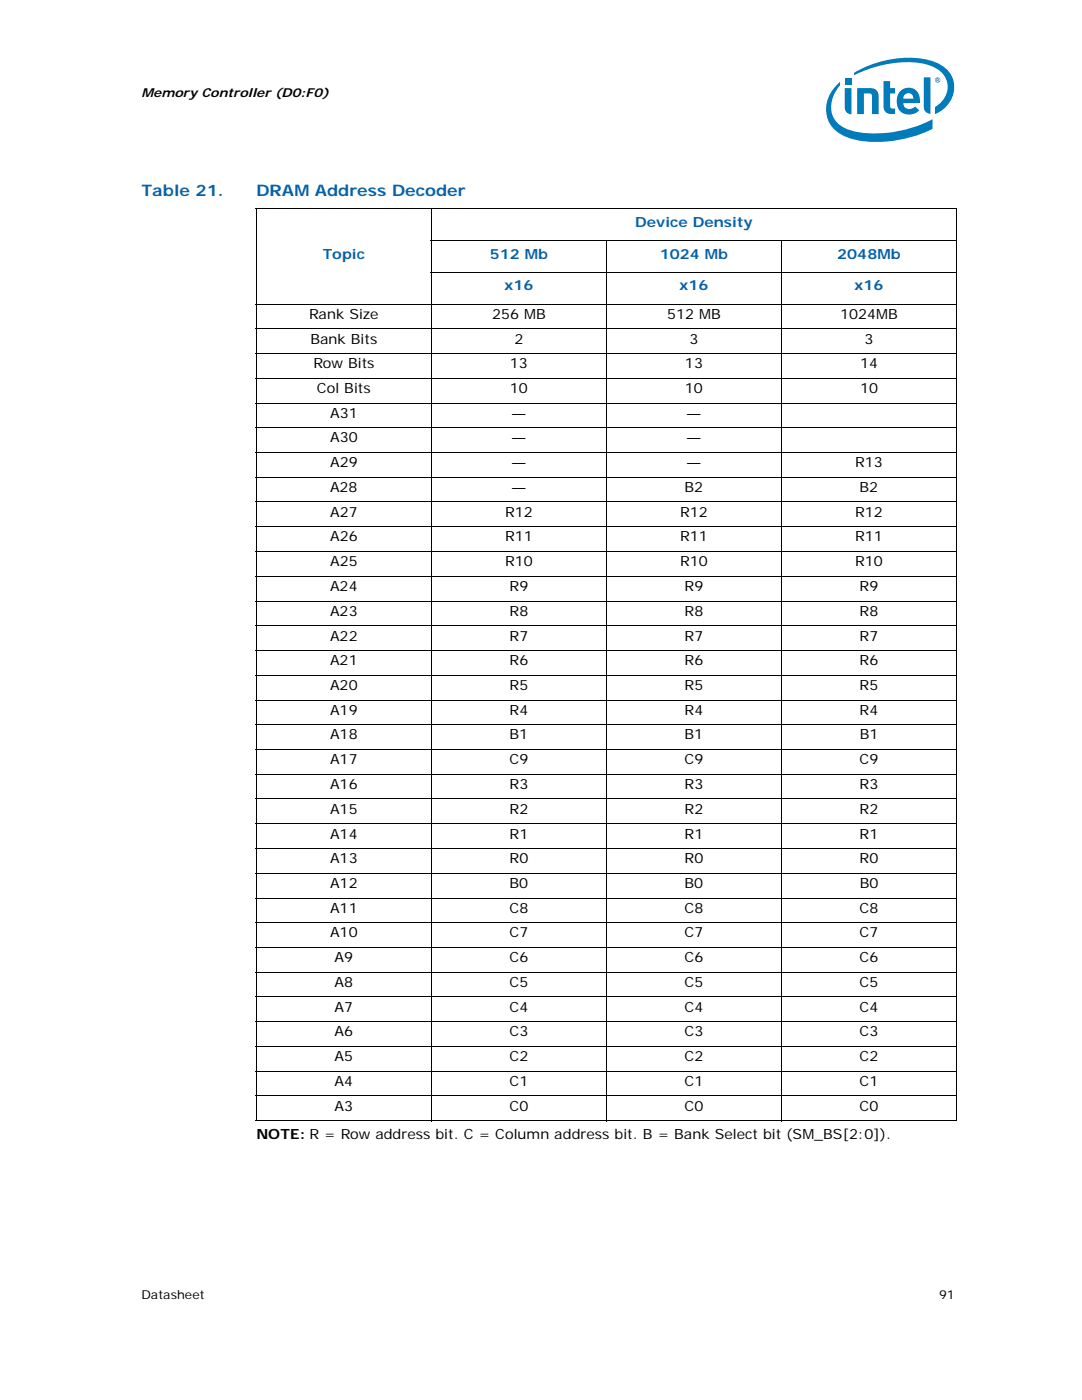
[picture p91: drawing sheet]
<svg xmlns="http://www.w3.org/2000/svg" width="216mm" height="279mm" viewBox="0 0 216 279" stroke-linecap="round" stroke-linejoin="round" font-family="sans-serif">
<defs><g id="words">
<g font-size="3.2" fill="#0860a8">
<text x="28.2" y="39.2">Table 21.</text>
<text x="51.2" y="39.2">DRAM Address Decoder</text>
</g>
<g font-size="2.8" fill="#0860a8">
<text x="126.7" y="45.3">Device Density</text>
<text x="64.4" y="51.6">Topic</text>
<text x="97.7" y="51.6">512 Mb</text>
<text x="131.7" y="51.6">1024 Mb</text>
<text x="167.1" y="51.6">2048Mb</text>
<text x="100.6" y="58">x16</text>
<text x="135.5" y="58">x16</text>
<text x="170.4" y="58">x16</text>
</g>
<g font-size="2.8">
<text x="61.7" y="63.6">Rank Size</text>
<text x="98.2" y="63.6">256 MB</text>
<text x="133.1" y="63.6">512 MB</text>
<text x="167.6" y="63.6">1024MB</text>
<text x="61.9" y="68.6">Bank Bits</text>
<text x="102.6" y="68.6">2</text>
<text x="137.6" y="68.6">3</text>
<text x="172.5" y="68.6">3</text>
<text x="62.5" y="73.5">Row Bits</text>
<text x="101.8" y="73.5">13</text>
<text x="136.7" y="73.5">13</text>
<text x="171.6" y="73.5">14</text>
<text x="63.2" y="78.4">Col Bits</text>
<text x="65.8" y="83.4">A31</text>
<text x="101.8" y="78.4">10</text>
<text x="102.1" y="83.4">—</text>
<text x="136.7" y="78.4">10</text>
<text x="137.1" y="83.4">—</text>
<text x="171.6" y="78.4">10</text>
<text x="65.8" y="88.3">A30</text>
<text x="102.1" y="88.3">—</text>
<text x="137.1" y="88.3">—</text>
<text x="65.8" y="93.2">A29</text>
<text x="102.1" y="93.2">—</text>
<text x="137.1" y="93.2">—</text>
<text x="170.6" y="93.2">R13</text>
<text x="65.8" y="98.2">A28</text>
<text x="102.1" y="98.2">—</text>
<text x="136.6" y="98.2">B2</text>
<text x="171.5" y="98.2">B2</text>
<text x="65.8" y="103.1">A27</text>
<text x="100.8" y="103.1">R12</text>
<text x="135.7" y="103.1">R12</text>
<text x="170.6" y="103.1">R12</text>
<text x="65.8" y="108.1">A26</text>
<text x="65.8" y="113">A25</text>
<text x="100.8" y="108.1">R11</text>
<text x="100.8" y="113">R10</text>
<text x="135.7" y="108.1">R11</text>
<text x="135.7" y="113">R10</text>
<text x="170.6" y="108.1">R11</text>
<text x="170.6" y="113">R10</text>
<text x="65.8" y="117.9">A24</text>
<text x="101.7" y="117.9">R9</text>
<text x="136.6" y="117.9">R9</text>
<text x="171.5" y="117.9">R9</text>
<text x="65.8" y="122.9">A23</text>
<text x="101.7" y="122.9">R8</text>
<text x="136.6" y="122.9">R8</text>
<text x="171.5" y="122.9">R8</text>
<text x="65.8" y="127.8">A22</text>
<text x="101.7" y="127.8">R7</text>
<text x="136.6" y="127.8">R7</text>
<text x="171.5" y="127.8">R7</text>
<text x="65.8" y="132.8">A21</text>
<text x="65.8" y="137.7">A20</text>
<text x="101.7" y="132.8">R6</text>
<text x="101.7" y="137.7">R5</text>
<text x="136.6" y="132.8">R6</text>
<text x="136.6" y="137.7">R5</text>
<text x="171.5" y="132.8">R6</text>
<text x="171.5" y="137.7">R5</text>
<text x="65.8" y="142.6">A19</text>
<text x="101.7" y="142.6">R4</text>
<text x="136.6" y="142.6">R4</text>
<text x="171.5" y="142.6">R4</text>
<text x="65.8" y="147.6">A18</text>
<text x="101.7" y="147.6">B1</text>
<text x="136.6" y="147.6">B1</text>
<text x="171.5" y="147.6">B1</text>
<text x="65.8" y="152.5">A17</text>
<text x="101.7" y="152.5">C9</text>
<text x="136.6" y="152.5">C9</text>
<text x="171.5" y="152.5">C9</text>
<text x="65.8" y="157.5">A16</text>
<text x="101.7" y="157.5">R3</text>
<text x="136.6" y="157.5">R3</text>
<text x="171.5" y="157.5">R3</text>
<text x="65.8" y="162.4">A15</text>
<text x="65.8" y="167.3">A14</text>
<text x="101.7" y="162.4">R2</text>
<text x="101.7" y="167.3">R1</text>
<text x="136.6" y="162.4">R2</text>
<text x="136.6" y="167.3">R1</text>
<text x="171.5" y="162.4">R2</text>
<text x="171.5" y="167.3">R1</text>
<text x="65.8" y="172.3">A13</text>
<text x="101.7" y="172.3">R0</text>
<text x="136.6" y="172.3">R0</text>
<text x="171.5" y="172.3">R0</text>
<text x="65.8" y="177.2">A12</text>
<text x="101.7" y="177.2">B0</text>
<text x="136.6" y="177.2">B0</text>
<text x="171.5" y="177.2">B0</text>
<text x="65.8" y="182.2">A11</text>
<text x="101.7" y="182.2">C8</text>
<text x="136.6" y="182.2">C8</text>
<text x="171.5" y="182.2">C8</text>
<text x="65.8" y="187.1">A10</text>
<text x="101.7" y="187.1">C7</text>
<text x="136.6" y="187.1">C7</text>
<text x="171.5" y="187.1">C7</text>
<text x="66.8" y="192">A9</text>
<text x="66.8" y="197">A8</text>
<text x="101.7" y="192">C6</text>
<text x="101.7" y="197">C5</text>
<text x="136.6" y="192">C6</text>
<text x="136.6" y="197">C5</text>
<text x="171.5" y="192">C6</text>
<text x="171.5" y="197">C5</text>
<text x="66.8" y="201.9">A7</text>
<text x="101.7" y="201.9">C4</text>
<text x="136.6" y="201.9">C4</text>
<text x="171.5" y="201.9">C4</text>
<text x="66.8" y="206.8">A6</text>
<text x="101.7" y="206.8">C3</text>
<text x="136.6" y="206.8">C3</text>
<text x="171.5" y="206.8">C3</text>
<text x="66.8" y="211.8">A5</text>
<text x="101.7" y="211.8">C2</text>
<text x="136.6" y="211.8">C2</text>
<text x="171.5" y="211.8">C2</text>
<text x="66.8" y="216.7">A4</text>
<text x="66.8" y="221.7">A3</text>
<text x="101.7" y="216.7">C1</text>
<text x="101.7" y="221.7">C0</text>
<text x="136.6" y="216.7">C1</text>
<text x="136.6" y="221.7">C0</text>
<text x="171.5" y="216.7">C1</text>
<text x="171.5" y="221.7">C0</text>
<text x="51.2" y="227.3">NOTE: R = Row address bit. C = Column address bit. B = Bank Select bit (SM_BS[2:0]).</text>
</g>
<g font-size="2.5">
<text x="28.2" y="19.3">Memory Controller (D0:F0)</text>
<text x="28.2" y="259.2">Datasheet</text>
<text x="187.4" y="259.2">91</text>
</g>
</g></defs>
<g fill="#007cba">
<path d="M184.3 15.4h1.4v7.3a1.3 1.3 0 0 1-1.4-1.4z"/>
<path d="M168.6 17.6h1.3v5.2a1.3 1.3 0 0 1-1.3-1.4z"/>
<path d="M168.6 15.6h1.3v1.3h-1.3z"/>
<path d="M176.3 16.2h1.3v1.4h1v1.1h-1l.1 2.8 .1 .1 .8 .1v1.1a1.81 1.81 0 0 1-2.2-1.1z"/>
<path d="M171.1 17.6h2.7a1.44 1.44 0 0 1 1.5 1.5v3.7h-1.3v-3.7l-.2-.4h-.3h-1.1v4.1h-1.3z"/>
<path d="M167 17a6.2 6.2 0 0 0-1.9 6.3 6.2 6.2 0 0 0 4.9 4.4 24.4 24.4 0 0 0 16.1-2v-1.9a23.8 23.8 0 0 1-16.3 2.3 5 5 0 0 1-3-8l.8-1.1v-.7zM170.4 14.5v.5a22.9 22.9 0 0 1 13.8-2.3 5.4 5.4 0 0 1 4.8 4 4.7 4.7 0 0 1-2.4 4.7v1.4a5.6 5.6 0 0 0 2.8-8.4 9.3 9.3 0 0 0-6.8-2.8 21.8 21.8 0 0 0-12.2 2.9z"/>
<path d="M179.8 18a2.29 2.29 0 0 1 2.6-.2 2.29 2.29 0 0 1 1.2 2.3v.5h-3.4a1.3 1.3 0 0 0 1 1.2 1.3 1.3 0 0 0 1.4-.5l.8 .7a2.61 2.61 0 0 1-3.2 .5 2.61 2.61 0 0 1-1.2-3l.2-.6zM180.5 18.9l-.3 .8h2.1a1 1 0 0 0-.6-1 1 1 0 0 0-1.2 .2z"/>
<path d="M186.6 16a.53 .53 0 0 1 1 0 .53 .53 0 0 1-1 0zM186.7 16a.44 .44 0 0 0 .8 0 .44 .44 0 0 0-.8 0zM186.9 15.7h.4v.6l-.2-.3-.2 .3zM187 15.8v.1h.2v-.1z"/>
</g>
<g fill="none" stroke="#000" stroke-width=".2">
<path d="M51.1 41.6h139.8M51.2 41.7v181.9M86 48h104.9M86 54.3h104.9M86.1 41.5v182.3M121 47.9v175.9M155.9 47.9v175.9M190.9 41.7v181.9M51.1 60.7h139.8M51.1 65.6h139.8M51.1 70.5h139.8M51.1 75.5h139.8"/>
<path d="M51.1 80.4h139.8M51.1 85.4h139.8M51.1 90.3h139.8M51.1 95.2h139.8M51.1 100.2h139.8M51.1 105.1h139.8M51.1 110.1h139.8M51.1 115h139.8M51.1 120h139.8M51.1 124.9h139.8M51.1 129.8h139.8M51.1 134.8h139.8"/>
<path d="M51.1 139.7h139.8M51.1 144.6h139.8M51.1 149.6h139.8M51.1 154.5h139.8M51.1 159.4h139.8M51.1 164.4h139.8M51.1 169.3h139.8M51.1 174.3h139.8M51.1 179.2h139.8M51.1 184.1h139.8M51.1 189.1h139.8M51.1 194h139.8"/>
<path d="M51.1 199h139.8M51.1 203.9h139.8M51.1 208.9h139.8M51.1 213.8h139.8M51.1 218.7h139.8M51.1 223.7h139.8"/>
</g>
<use href="#words"/>
</svg>
